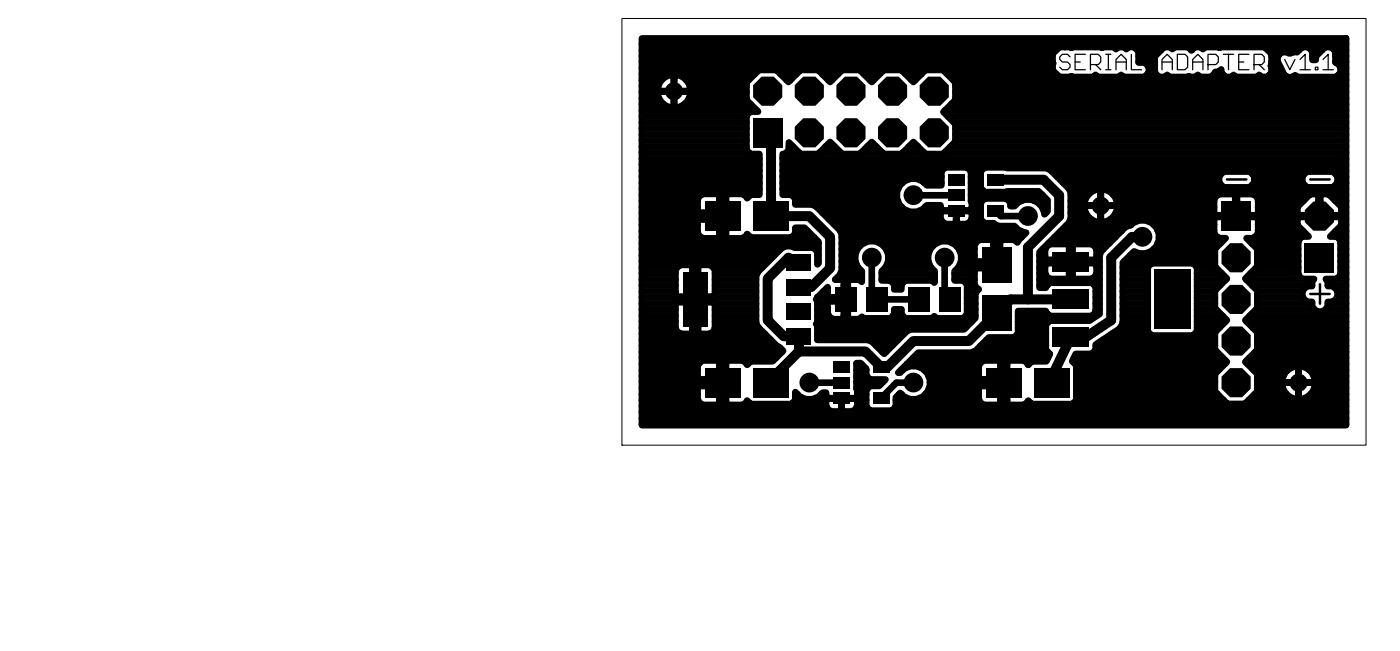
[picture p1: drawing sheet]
<svg xmlns="http://www.w3.org/2000/svg" width="171mm" height="79mm" viewBox="0 0 171 79" stroke-linecap="round" stroke-linejoin="round" font-family="sans-serif">
<path d="M75.9 2.3h90.8v52h-90.8z" fill="none" stroke="#000" stroke-width=".12"/>
<g fill="none" stroke="#000" stroke-width=".15">
<path d="M130.5 6.9l-.3-.3h-.6l-.3 .3v.4l.3 .3h.6l.3 .3v.3l-.3 .3h-.6l-.3-.3M131.2 7.6h.6M132.4 6.6h-1.2v1.9h1.2M133 7.9h1l.3-.3v-.7l-.3-.3h-1v1.9M133.7 7.9l.6 .6M134.9 8.5h.6M134.9 6.6h.6M135.2 6.6v1.9M136.2 8.5v-1.2l.6-.7 .6 .7v1.2M136.2 7.6h1.2M138 6.6v1.9h1.3M141.8 8.5v-1.2l.6-.7 .6 .7v1.2"/>
<path d="M141.8 7.6h1.2M143.6 6.6h1l.3 .3v1.3l-.3 .3h-1zM145.5 8.5v-1.2l.6-.7 .7 .7v1.2M145.5 7.6h1.3M147.4 7.9h.9l.3-.3v-.7l-.3-.3h-.9v1.9M149.3 6.6h1.2M149.9 6.6v1.9M151.1 7.6h.7M152.4 6.6h-1.3v1.9h1.3M153 7.9h.9l.3-.3v-.7l-.3-.3h-.9v1.9M153.6 7.9l.6 .6M156.7 7.3l.7 1.2 .6-1.2"/>
<path d="M158.6 7.3l.6-.7v1.9M158.6 8.5h1.3M160.5 8.2h.3v.3h-.3zM161.4 7.3l.6-.7v1.9M161.4 8.5h1.3"/>
</g>
<path d="M149.7 21.9h2.4M159.9 35.9h2.3M159.9 21.9h2.3M161 34.7v2.3" fill="none" stroke="#000" stroke-width=".3"/>
<g fill="#000">
<path d="M91.9 14.4h3.5v3.6h-3.5zM83.3 33.2h3v6.6h-3zM86 24.6h4.3v3.6h-4.3zM91.9 24.6h4.3v3.6h-4.3zM95.9 37h3v2h-3zM95.9 34h3v2h-3zM95.9 31h3v2h-3zM101.9 35h2.6v3h-2.6zM105.7 35h2.6v3h-2.6zM110.8 35h2.6v3h-2.6zM114.6 35h2.6v3h-2.6zM115.7 25h2v1.4h-2z"/>
<path d="M115.7 23.1h2v1.4h-2zM115.7 21.2h2v1.4h-2zM119.8 30.2h3.6v4.3h-3.6zM120.5 21.2h2v1.4h-2zM120.5 25h2v1.4h-2zM128.4 30.7h4.5v2.4h-4.5zM128.4 35.3h4.5v2.4h-4.5zM149 24.6h3.6v3.5h-3.6zM159.2 29.7h3.5v3.5h-3.5zM86 44.9h4.3v3.6h-4.3zM91.9 44.9h4.3v3.6h-4.3zM95.9 40h3v2h-3z"/>
<path d="M101.7 47.9h2v1.4h-2zM101.7 46h2v1.4h-2zM101.7 44.1h2v1.4h-2zM106.5 44.1h2v1.4h-2zM106.5 47.9h2v1.4h-2zM119.8 36.1h3.6v4.3h-3.6zM120.3 44.9h4.3v3.6h-4.3zM126.2 44.9h4.3v3.6h-4.3zM128.4 39.9h4.5v2.5h-4.5zM140.8 32.9h4.4v7.2h-4.4z"/>
<circle cx="82.2" cy="11.1" r="1.11"/>
<circle cx="93.7" cy="11.1" r="1.92"/>
<circle cx="98.7" cy="16.2" r="1.92"/>
<circle cx="98.7" cy="11.1" r="1.92"/>
<circle cx="103.8" cy="16.2" r="1.92"/>
<circle cx="103.8" cy="11.1" r="1.92"/>
<circle cx="108.9" cy="16.2" r="1.92"/>
<circle cx="108.9" cy="11.1" r="1.92"/>
<circle cx="114" cy="11.1" r="1.92"/>
<circle cx="114" cy="16.2" r="1.92"/>
<circle cx="106.4" cy="31.4" r="1.21"/>
<circle cx="111.4" cy="23.8" r="1.21"/>
<circle cx="115.3" cy="31.4" r="1.21"/>
<circle cx="125.4" cy="26.3" r="1.21"/>
<circle cx="134.3" cy="25.1" r="1.11"/>
<circle cx="139.4" cy="28.9" r="1.21"/>
<circle cx="150.8" cy="31.4" r="1.92"/>
<circle cx="150.8" cy="36.5" r="1.92"/>
<circle cx="161" cy="26.4" r="1.92"/>
<circle cx="98.7" cy="46.7" r="1.21"/>
<circle cx="111.4" cy="46.7" r="1.21"/>
<circle cx="150.8" cy="41.6" r="1.92"/>
<circle cx="150.8" cy="46.7" r="1.92"/>
<circle cx="158.4" cy="46.7" r="1.11"/>
</g>
<g fill="none" stroke="#000" stroke-width=".81">
<path d="M78.3 19.4h14.3M78.3 18.6h13.1M78.3 17.9h12.8M78.3 7.6h50.1M78.3 11.3h1.9M78.3 10.5h2M78.3 9.8h2.4M78.3 9h13.8M78.3 8.3h50.1M78.3 12h2.1M78.3 6.8h50.1M78.3 6.1h50.6"/>
<path d="M78.3 5.4h85.9M78.3 16.4h12.8M78.3 15.7h12.8M78.3 14.9h12.8M78.3 14.2h12.8M78.3 13.5h14M78.3 12.7h2.7M78.3 17.1h12.8M78.3 4.7h85.9v47.2h-85.9zM80.9 9.6a1.94 1.94 0 0 1 1.3-.5v2v-2a2 2 0 0 1 2.1 2h-2.1h2.1a2 2 0 0 1-2.1 2v-2v2a2 2 0 0 1-2-2h2h-2a1.96 1.96 0 0 1 .7-1.5zM82.2 11.3h.1M82.2 10.5h.1"/>
<path d="M82.2 9.8h.1M82.2 12h.1M82.2 12.7h.1M83.5 12.7h8.1M83.7 9.8h7.6M84.1 12h7M84.2 10.5h6.9M84.2 11.3h6.9M91.1 10.1l1.5-1.6h2.1l1.5 1.5 1.5-1.5h2.1l1.5 1.5 1.4-1.5h2.2l1.5 1.5 1.4-1.5h2.2l1.4 1.5 1.5-1.5h2.2l1.5 1.6v2.1l-1.5 1.5 1.5 1.4v2.2l-1.5 1.5h-2.2l-1.5-1.5-1.4 1.5h-2.2l-1.4-1.5-1.5 1.5h-2.2l-1.4-1.5-1.5 1.5h-2.1l-1.4-1.4v.9l-.5 .5h-.3v5h1.1l.4 .4v.7h2l.5 .3 3 2.9 .2 .5v4.4l-.2 .5-.6 .6h1v2.2h.5v-2.2h1.2l.5 .3v-1.3l-.5-.5a2.05 2.05 0 0 1 .6-2.8 2.05 2.05 0 0 1 2.8 .4 2.05 2.05 0 0 1-.4 2.9v1.1h1l.5 .5v.6h.9v-.6l.4-.5h3.3l.3 .3v-1.4l-.5-.5a2.05 2.05 0 0 1 .6-2.8 2.05 2.05 0 0 1 2.8 .4 2.05 2.05 0 0 1-.4 2.9v1.1h1l.5 .5v3.7l-.5 .4h-3.3l-.2-.2-.3 .2h-3.3l-.4-.4v-.7h-.9v.7l-.5 .4h-3.2l-.2-.2-.6 .3h-1.2v-2.1h-.5v2.1h-1.1a.92 .92 0 0 1-.8-.8v-1.3h1.9v-.5h-1.9v-1.3l-1.3 1.2-.1 .3 .1 .2v2.7l-.1 .1 .1 .2v1.8h6.2l.5 .2 1.5 1.5 2.7-2.8 .6-.2h6.4l1.4-1.4v-3.1l.4-.4-.3-.3-.2-.4v-1.9h2.3v-.8h-2.3v-1.9a.92 .92 0 0 1 .8-.8h1.5v2.7h.8v-2.7h1.5l.6 .4 .1-.2 1-1-.9-.3-.5-.5h-1.9l-.7-.4h-1.1l-.5-.4v-2.1l.5-.5h2.7l.5 .5v.4h.5a2.02 2.02 0 0 1 2.1-.7 2.02 2.02 0 0 1 1.5 1.7l.4-.3v-1.4l-1.1-1.1-6.6 .1-.5-.4v-2.1l.5-.5 7.5 .1 .5 .2 2.3 2.3 .2 .5v3.1l-.2 .6-3.6 3.6v4.3h.8v-.1l.5-.5h5.1l.5 .5v3.1l-.5 .5h-5.1l-.5-.5v-.2h-3.4v2.8l-.5 .5h-3.1l-1.6 1.6-.5 .2h-6.5l-2.4 2.5h.2a2.05 2.05 0 0 1 3-.4 2.05 2.05 0 0 1 .1 3.1 2.05 2.05 0 0 1-3.1-.3l-.5 .6v1.1l-.5 .5h-2.6l-.5-.5v-2.1l.5-.4h1.1l.7-.8h-1.8l-.5-.5v-.8l-.7-.7h-.5v3.2l.1 .3v.8h-1.9h1.9l-.1 1a.92 .92 0 0 1-.7 .6h-1.1v-1.6v1.6l-1.4-.1a.92 .92 0 0 1-.5-.7v-.8h1.9h-1.9v-.7h-.4a2.03 2.03 0 0 1-3.4-.1v1l-.4 .5h-5l-.4-.4a.9 .9 0 0 1-.8 .5h-1.8v-2.3h-.8v2.3l-2.1-.1a.92 .92 0 0 1-.6-.7v-1.5h2.7v-.8h-2.7l.1-1.8a.92 .92 0 0 1 .7-.5h1.9v2.3h.8v-2.3h1.8l.5 .2 .3 .3 .4-.4h2.7l1.2-1.3-.4-.4-.3-.2-2.3-2.3-.3-.6v-5.6l.3-.5 2.5-2.6a1.43 1.43 0 0 1 1.9-.4h2.4l.4 .5v1.5l.2-.1v-2.6l-1.7-1.7h-1.2v.7l-.4 .5h-5l-.4-.5-.3 .4-.5 .2h-1.8v-2.3h-.8v2.3h-1.9a.92 .92 0 0 1-.8-.8v-1.5h2.7v-.8h-2.7l.1-1.8a.92 .92 0 0 1 .7-.6h1.9v2.4h.8v-2.4h1.8l.5 .2 .3 .4 .4-.4h1v-5h-1.1l-.4-.5v-4.2l.4-.5h1l-1.4-1.4zM95.2 9h2M95.5 19.4h68.7M96 18.6h1.5"/>
<path d="M96 9.8h.4M96.2 17.9h.6M100 18.6h2.6M100.3 9h1.9M100.7 17.9h1.1M101.1 9.8h.4M105.1 18.6h2.5M105.4 9h1.9M105.8 17.9h1.1M106.1 9.8h.5M110.1 18.6h2.6M110.5 9h1.9"/>
<path d="M110.9 17.9h1.1M111.2 9.8h.5M115.2 18.6h49M115.3 13.5h48.9M115.6 9h13.3M115.6 14.2h48.6M116 17.9h48.2M116 12.7h48.2M116.3 9.8h47.9M116.4 14.9h47.8M116.6 12h47.6M116.6 11.3h47.6"/>
<path d="M116.6 10.5h47.6M116.6 17.1h47.6M116.6 16.4h47.6M116.6 15.7h47.6M128.7 6.3l.5-.6h1.4l.1 .1 .1-.1h3.5l.1 .1 .1-.1h1.4l.3 .3 .2-.3h.8l.2 .3 .3-.3h.7l.5 .6v1.3h.7l.6 .5v.8l-.6 .5h-2.6l-.2-.3-.3 .3h-2.6l-.2-.3-.3 .3h-2.6l-.1-.1-.1 .1h-1.4l-.8-.8v-.8l.1-.1-.1-.1v-1zM138.8 6.1h2.9M138.9 7.6h2M138.9 6.8h2M140 9h1M140.2 8.3h.7M141.5 6.3l.5-.6h.8l.2 .3 .3-.3h1.6l.5 .4 .4-.4h.7l.3 .3 .2-.3h1.7l.1 .1 .1-.1h5.4l.8 .9v1.3l-.1 .1 .1 .1v.8l-.5 .5h-.7l-.3-.3-.2 .3h-2.6l-.3-.3-.3 .3h-.7l-.5-.5v-.4l-.3 .3h-.4v.1l-.5 .5h-1.4l-.3-.3-.2 .3h-.8l-.1-.1-.1 .1h-2.2l-.3-.3-.3 .3h-.7l-.5-.5v-2zM145.3 6.1h.1"/>
<path d="M148.1 9h1.1M154.7 6.1h3.8M155 9h1.6M155.1 8.3h1.2M155.1 7.6h.8M155.1 6.8h.8M156 6.6l.7-.3 .7 .2 .7-.2 .1 .1 .7-.7h.7l.5 .6v1h.4v-.4l1.2-1.2h.7l.5 .6v1.3h.1l.6 .5v.8l-.6 .5h-4.8l-.2-.2a.98 .98 0 0 1-1.4-.1l-.8-1.8zM160 6.1h1.3M160.1 6.8h.5M162.8 6.1h1.4M162.9 7.6h1.3M162.9 6.8h1.3"/>
<path d="M163.4 9h.8M163.6 8.3h.6M78.3 25.2h6.8M78.3 20.8h14.3M78.3 20.1h14.3M78.3 22.3h14.3M78.3 21.6h14.3M78.3 26h9.5M78.3 27.5h6.8M78.3 28.9h7.2M78.3 28.2h6.8M78.3 23h14.3"/>
<path d="M78.3 31.9h15.5M78.3 31.1h16.2M78.3 30.4h16.9M78.3 29.7h21.6M78.3 26.7h9.5M78.3 23.8h7.3M78.3 24.5h6.8M78.3 32.6h4.3M78.3 37.8h4.1M78.3 39.2h4.1M78.3 38.5h4.1M78.3 37h4.1"/>
<path d="M78.3 40h4.1M78.3 33.3h4.1M78.3 36.3h6.2M78.3 35.6h4.1M78.3 34.8h4.1M78.3 34.1h4.1M82.8 32.5l.4-.2h1.3v3.9h.7v-3.9h1.2a.92 .92 0 0 1 .8 .8v3.1h-2v.7h2v3a.92 .92 0 0 1-.8 .8h-1.2v-3.8h-.7v3.8h-1.3a.92 .92 0 0 1-.8-.8v-3h2.1v-.7h-2.1v-3.1l.2-.4zM84.5 32.6h.7M84.5 37.8h.7M84.5 39.2h.7M84.5 38.5h.7M84.5 37h.7"/>
<path d="M84.5 40h.7M84.5 33.3h.7M84.5 35.6h.7M84.5 34.8h.7M84.5 34.1h.7M85.2 36.3h7M87 32.6h6M87.2 40h5.4M87.2 37.8h5M87.2 39.2h5M87.2 38.5h5M87.2 37h5"/>
<path d="M87.2 33.3h5.2M87.2 35.6h5M87.2 34.8h5M87.2 34.1h5M87.8 27.5h.8M87.8 28.9h.8M87.8 28.2h.8M87.8 23.8h.8M87.8 24.5h.8M87.8 25.2h.8M90.8 23.8h.8M90.8 28.9h.7"/>
<path d="M95.5 20.8h19.4M95.5 20.1h68.7M95.5 22.3h14.6M95.5 21.6h19.3M95.5 23h14.1M96.6 23.8h12.8M96.6 28.9h2.7M97 28.2h1.6M97 24.5h12.5M99.4 30.4h.5M99.6 25.2h10.4M99.7 31.9h.2"/>
<path d="M99.7 31.1h.2M99.7 37.8h1.3M99.7 40h18.1M99.7 39.2h18.9M99.7 38.5h1.4M99.7 37h1.3M99.7 36.3h3.2M100.4 26h14.3M100.4 35.6h.6M101.1 26.7h13.7M101.8 27.5h19.7M101.9 34.1h3.2"/>
<path d="M102.5 28.2h22M102.6 33.3h2.5M102.7 28.9h21.9M102.7 31.9h1.7M102.7 31.1h1.6M102.7 30.4h1.9M102.7 29.7h2.7M102.7 32.6h2M102.9 37.8h.5M102.9 38.5h.5M102.9 37h.5M102.9 35.6h.5"/>
<path d="M102.9 34.8h.5M106.4 31.4v4.5l.6 .6h5.1M107.3 29.7h7M107.6 33.3h6.4M107.6 34.1h6.4M108 32.6h5.6M108.1 30.4h5.4M108.4 31.9h4.8M108.4 31.1h4.8M109 38.5h1.1M109.1 37.8h.9M109.1 34.8h.9"/>
<path d="M110.3 22.1a2.03 2.03 0 0 1 2.8 .5h1.7v-1.7l.5-.5h2.7l.5 .5v3.7l.1 .3v.8h-1.9h1.9v.8a.92 .92 0 0 1-.8 .8h-1.1v-1.6v1.6h-1.2a.92 .92 0 0 1-.8-.8v-.8h2h-2v-.7h-1.6a2.05 2.05 0 0 1-3.2 .2 2.05 2.05 0 0 1 .4-3.1zM111.4 23.8h5.3M112.8 22.3h2M112.9 25.2h1.8M115.2 31.4v4.5M116.2 29.7h2.8M116.5 33.3h2.4M116.5 34.1h2.4M116.7 26h.1M116.7 26.7h.1M116.9 32.6h4.3M117 30.4h1.9"/>
<path d="M117.3 31.9h1.6M117.3 31.1h1.6M117.8 38.5h1.2M118 37.8h1M118 37h1M118 36.3h1M118 35.6h1.1M118 34.8h1M118.4 20.8h1.3M118.5 21.6h1.1M118.5 22.3h1.1M118.5 23h1.2"/>
<path d="M118.5 23.8h8.7M118.5 24.5h1.3M118.5 26.7h1.1M118.6 26h1M118.6 25.2h1M121.2 31.9h.8M121.2 31.1h.8M121.2 29.7h.8M121.2 30.4h.8M121.5 25.7l.6 .7h3.3M123.1 24.5h1.5M124.2 40h3.4"/>
<path d="M124.2 39.2h3.7M124.2 38.5h3.8M126.2 24.5h1.6M126.8 31.9h3.6M126.8 31.1h.7M126.8 32.6h.7M126.8 33.3h.7M126.8 34.8h.9M126.8 34.1h7.3M127.1 25.2h.7M127.2 30.4h.3M127.4 26h.2"/>
<path d="M127.7 30.1l.1-.2 .5-.1h2.1v1.9h.4v-1.9h2.2a.92 .92 0 0 1 .8 .8v1.1h-3v.4h3v1.1a.92 .92 0 0 1-.8 .8h-2.2v-1.9h-.4v1.9h-2.1a.92 .92 0 0 1-.8-.8v-1.1h2.9v-.4h-2.9v-1.1zM127.9 29.7h7.4M128.2 20.8h36M128.7 28.9h7.4M129 21.6h19.7M129.4 28.2h7.4M129.7 22.3h19M130.1 27.5h7.9M130.4 23h33.8M130.4 31.1h.4M130.4 32.6h.4M130.4 30.4h.4"/>
<path d="M130.4 33.3h.4M130.6 26.7h2.5M130.6 26h1.9M130.6 23.8h2.2M130.6 24.5h1.8M130.6 25.2h1.7M130.8 31.9h3.3M133 23.5a1.94 1.94 0 0 1 1.3-.4v2v-2a2 2 0 0 1 2 2h-2h2a2 2 0 0 1-2 2v-2v2a2 2 0 0 1-2-2h2h-2a1.96 1.96 0 0 1 .7-1.6zM133.3 38.5h.5M133.5 34.8h.6M133.7 37.8h.4M133.7 37h.4"/>
<path d="M133.7 36.3h.4M133.7 35.6h.4M133.7 30.4h.9M133.8 33.3h.3M133.8 31.1h.4M133.8 32.6h.3M134.3 26h.1M134.3 23.8h.1M134.3 26.7h.1M134.3 24.5h.1M134.3 25.2h.1M135.5 26.7h12.6"/>
<path d="M135.8 23.8h12.8M136.1 26h12M136.2 24.5h11.9M136.3 25.2h11.8M136.7 40h3.3M137 32.6h3M137 38.5h3M137 33.3h3M137 37.8h3M137 39.2h3M137 37h3M137 36.3h3"/>
<path d="M137 35.6h3M137 34.8h3M137 34.1h3M137.1 31.9h11.1M137.9 31.1h10.3M140.5 32.1h5.1l.5 .5v7.9l-.5 .4h-5.1l-.5-.4v-7.9zM140.7 30.4h7.5M140.8 27.5h7.3M141.2 29.7h7.7M141.3 28.2h6.8M141.4 28.9h7.2M146 32.6h2.3"/>
<path d="M146.1 38.5h3M146.1 33.3h3M146.1 37.8h2.3M146.1 40h2.7M146.1 39.2h3.4M146.1 37h2.1M146.1 36.3h2.1M146.1 35.6h2.1M146.1 34.8h2.7M146.1 34.1h3.5M148.5 23.9l.4-.2h1.8v2.6h.2v-2.6h1.8a.92 .92 0 0 1 .8 .8v1.8h-2.6v.2h2.6v1.8a.92 .92 0 0 1-.8 .8h-.6l1.3 1.3v2.1l-1.5 1.5 1.5 1.5v2.1l-1.5 1.5 1.5 1.4v2.2l-1.5 1.4 1.5 1.5v2.2l-1.5 1.5h-2.2l-1.5-1.5v-2.2l1.5-1.5-1.5-1.4v-2.2l1.5-1.4-1.5-1.5v-2.1l1.5-1.5-1.5-1.5v-2.1l1.3-1.3a1.12 1.12 0 0 1-1.3-.6l-.1-2h2.6v-.2h-2.6v-1.8l.2-.5zM148.7 21.5l.6-.6h3.2l.5 .6v.8l-.5 .6h-3.2l-.6-.6z"/>
<path d="M150.7 26h.2M150.7 23.8h.2M150.7 24.5h.2M150.7 25.2h.2M152 34.1h8.3M152.1 39.2h12.1M152.5 38.5h11.7M152.6 33.3h5.8M152.7 29.7h5.7M152.8 34.8h7.3M152.8 40h11.4M153 23.8h6.8"/>
<path d="M153 22.3h5.9M153 21.6h5.9M153.1 28.9h5.7M153.2 37.8h7.2M153.3 32.6h5.1M153.4 31.9h5M153.4 31.1h5M153.4 30.4h5M153.4 37h6.7M153.4 36.3h5.5M153.4 35.6h5.5M153.5 26h4.8"/>
<path d="M153.5 26.7h4.8M153.5 28.2h5.5M153.5 27.5h4.8M153.5 24.5h5.5M153.5 25.2h4.8M158.3 25.2l1.6-1.5h1v2.6h.2v-2.6h1l1.6 1.5v1.1h-2.6v.2h2.6v1l-1.4 1.4h.8l.5 .4v4.3l-.5 .4h-1.3l.2 .3v.6h.6l.6 .6v.8l-.6 .5h-.6v.6l-.6 .6h-.8l-.5-.6v-.6h-.6l-.6-.5v-.8l.6-.6h.6v-.6l.2-.3h-1.4l-.5-.4v-4.3l.5-.4h.8l-1.4-1.4v-1h2.6v-.2h-2.6zM158.9 21.5l.6-.6h3.1l.6 .6v.8l-.6 .6h-3.1l-.6-.6zM160.9 26h.2M160.9 23.8h.2M160.9 24.5h.2M160.9 25.2h.2M161.7 37.8h2.5"/>
<path d="M161.8 34.1h2.4M162 37h2.2M162 34.8h2.2M162.2 23.8h2M162.9 24.5h1.3M162.9 28.2h1.3M163.2 36.3h1M163.2 28.9h1M163.2 22.3h1M163.2 21.6h1M163.2 35.6h1M163.6 29.7h.6"/>
<path d="M163.6 32.6h.6M163.6 31.9h.6M163.6 31.1h.6M163.6 30.4h.6M163.6 33.3h.6M163.7 25.2h.5M163.7 26h.5M163.7 26.7h.5M163.7 27.5h.5M78.3 45.9h6.8M78.3 45.1h6.8M78.3 47.3h6.8"/>
<path d="M78.3 46.6h9.5M78.3 48.1h6.8M78.3 51.8h85.9M78.3 51h85.9M78.3 50.3h85.9M78.3 49.6h22.5M78.3 48.8h6.9M78.3 42.2h16.5M78.3 43.7h16.4M78.3 42.9h17.1M78.3 44.4h6.9M78.3 41.5h15.7"/>
<path d="M78.3 40.7h4.8M84.5 40.7h.7M86.5 40.7h6.8M87.8 45.9h.8M87.8 45.1h.8M87.8 47.3h.8M87.8 48.1h.8M87.8 48.8h.8M87.8 44.4h.8M91.1 44.4h.2M97 48.1h.3M97 48.8h3.8"/>
<path d="M98.7 46.7h4M99.7 41.5h9.9M99.7 40.7h10.6M100.2 48.1h.6M102.7 49.6h.1M102.7 48.8h.1M104.5 45.9h1.2M104.5 46.6h3.2M104.5 45.1h1.2M104.5 47.3h1.4M104.5 44.4h.6M104.6 49.6h1.1"/>
<path d="M104.6 48.1h1.1M104.6 48.8h1.1M106.9 42.2h1.9M107.6 42.9h.5M109.3 48.8h10.2M109.3 49.6h54.9M109.7 48.1h.3M109.9 45.1h.2M110.7 44.4h8.8M111.4 43.7h16.5M111.4 46.7h-2l-1.9 1.9M112.7 45.1h6.7"/>
<path d="M112.9 48.1h6.5M113.3 45.9h6.1M113.4 47.3h6M113.5 46.6h8.6M118.7 42.9h9.1M119.6 44.3l.1-.1 .5-.2h1.9v2.3h.8v-2.3h1.8a.91 .91 0 0 1 .7 .5l.5-.4h1.8l.4-.9-.5-.5v-3.1l.5-.5h4.8l1.2-.8v-7.1l.3-.6 2.9-2.9 .6-.2a2.04 2.04 0 0 1 2.8-.2 2.04 2.04 0 0 1 .4 2.8 2.04 2.04 0 0 1-2.7 .6l-1.4 1.3v6.9a1.43 1.43 0 0 1-.8 1.4l-2.5 1.7v.7l-.5 .5h-2l-.4 .9 .5 .4v4.3l-.5 .5h-4.9l-.5-.4a.91 .91 0 0 1-.7 .5h-1.8v-2.3h-.8v2.3h-1.9a.92 .92 0 0 1-.8-.8v-1.5h2.7v-.8h-2.7v-1.5zM119.6 42.2h8M120.4 41.5h7.2M122.1 45.9h.8M122.1 48.1h.8M122.1 47.3h.8M122.1 48.8h.8"/>
<path d="M122.1 45.1h.8M122.1 44.4h.8M124.2 40.7h3.4M125.4 44.4h.1M131 43.7h18.2M131.2 44.4h18.2M131.3 46.6h16.9M131.3 45.9h16.9M131.3 48.1h17.2M131.3 47.3h16.9M131.3 48.8h18M131.3 45.1h17.4"/>
<path d="M133.5 42.9h15M133.7 42.2h14.5M134.6 41.5h13.6M135.7 40.7h4.6M145.8 40.7h2.4M152.2 44.4h12M152.3 48.8h11.9M152.4 43.7h11.8M152.9 45.1h4.2M153.1 48.1h3.9M153.2 42.9h11M153.4 46.6h3"/>
<path d="M153.4 45.9h3.2M153.4 47.3h3.1M153.4 40.7h10.8M153.4 42.2h10.8M153.4 41.5h10.8M157.1 45.1a1.94 1.94 0 0 1 1.3-.4v2v-2a2 2 0 0 1 2.1 2h-2.1h2.1a2 2 0 0 1-2.1 2v-2v2a2 2 0 0 1-2-2h2h-2a1.96 1.96 0 0 1 .7-1.6zM158.4 46.6h.1M158.4 45.9h.1M158.4 48.1h.1M158.4 47.3h.1M158.4 45.1h.1M159.7 45.1h4.5"/>
<path d="M159.9 48.1h4.3M160.3 45.9h3.9M160.3 47.3h3.9M160.4 46.6h3.8"/>
</g>
<path d="M93.7 16.2l.4 .4v9.8h4.6l2.6 2.5v3.8l-2.3 2.3h-1.6M97.4 32h-.6l-.6-.6-2.5 2.6v5.1l1.9 1.9 1.9 .1v1.8l-3.4 3.4v.4M115.2 35.9l.7 .6M121.5 21.9h5.8l1.9 1.9v2.6l-3.8 3.8v6.3M130.6 36.5h-7.3l-5.1 5.1h-6.8l-3.1 3.2h-.8l-1.9-1.9h-8.1M139.4 28.9h-1.3l-2.5 2.5v7.7l-3.8 2.5h-.7l-.5-.5-2.5 5.3 .3 .3" fill="none" stroke="#000" stroke-width="1.2"/>
</svg>
